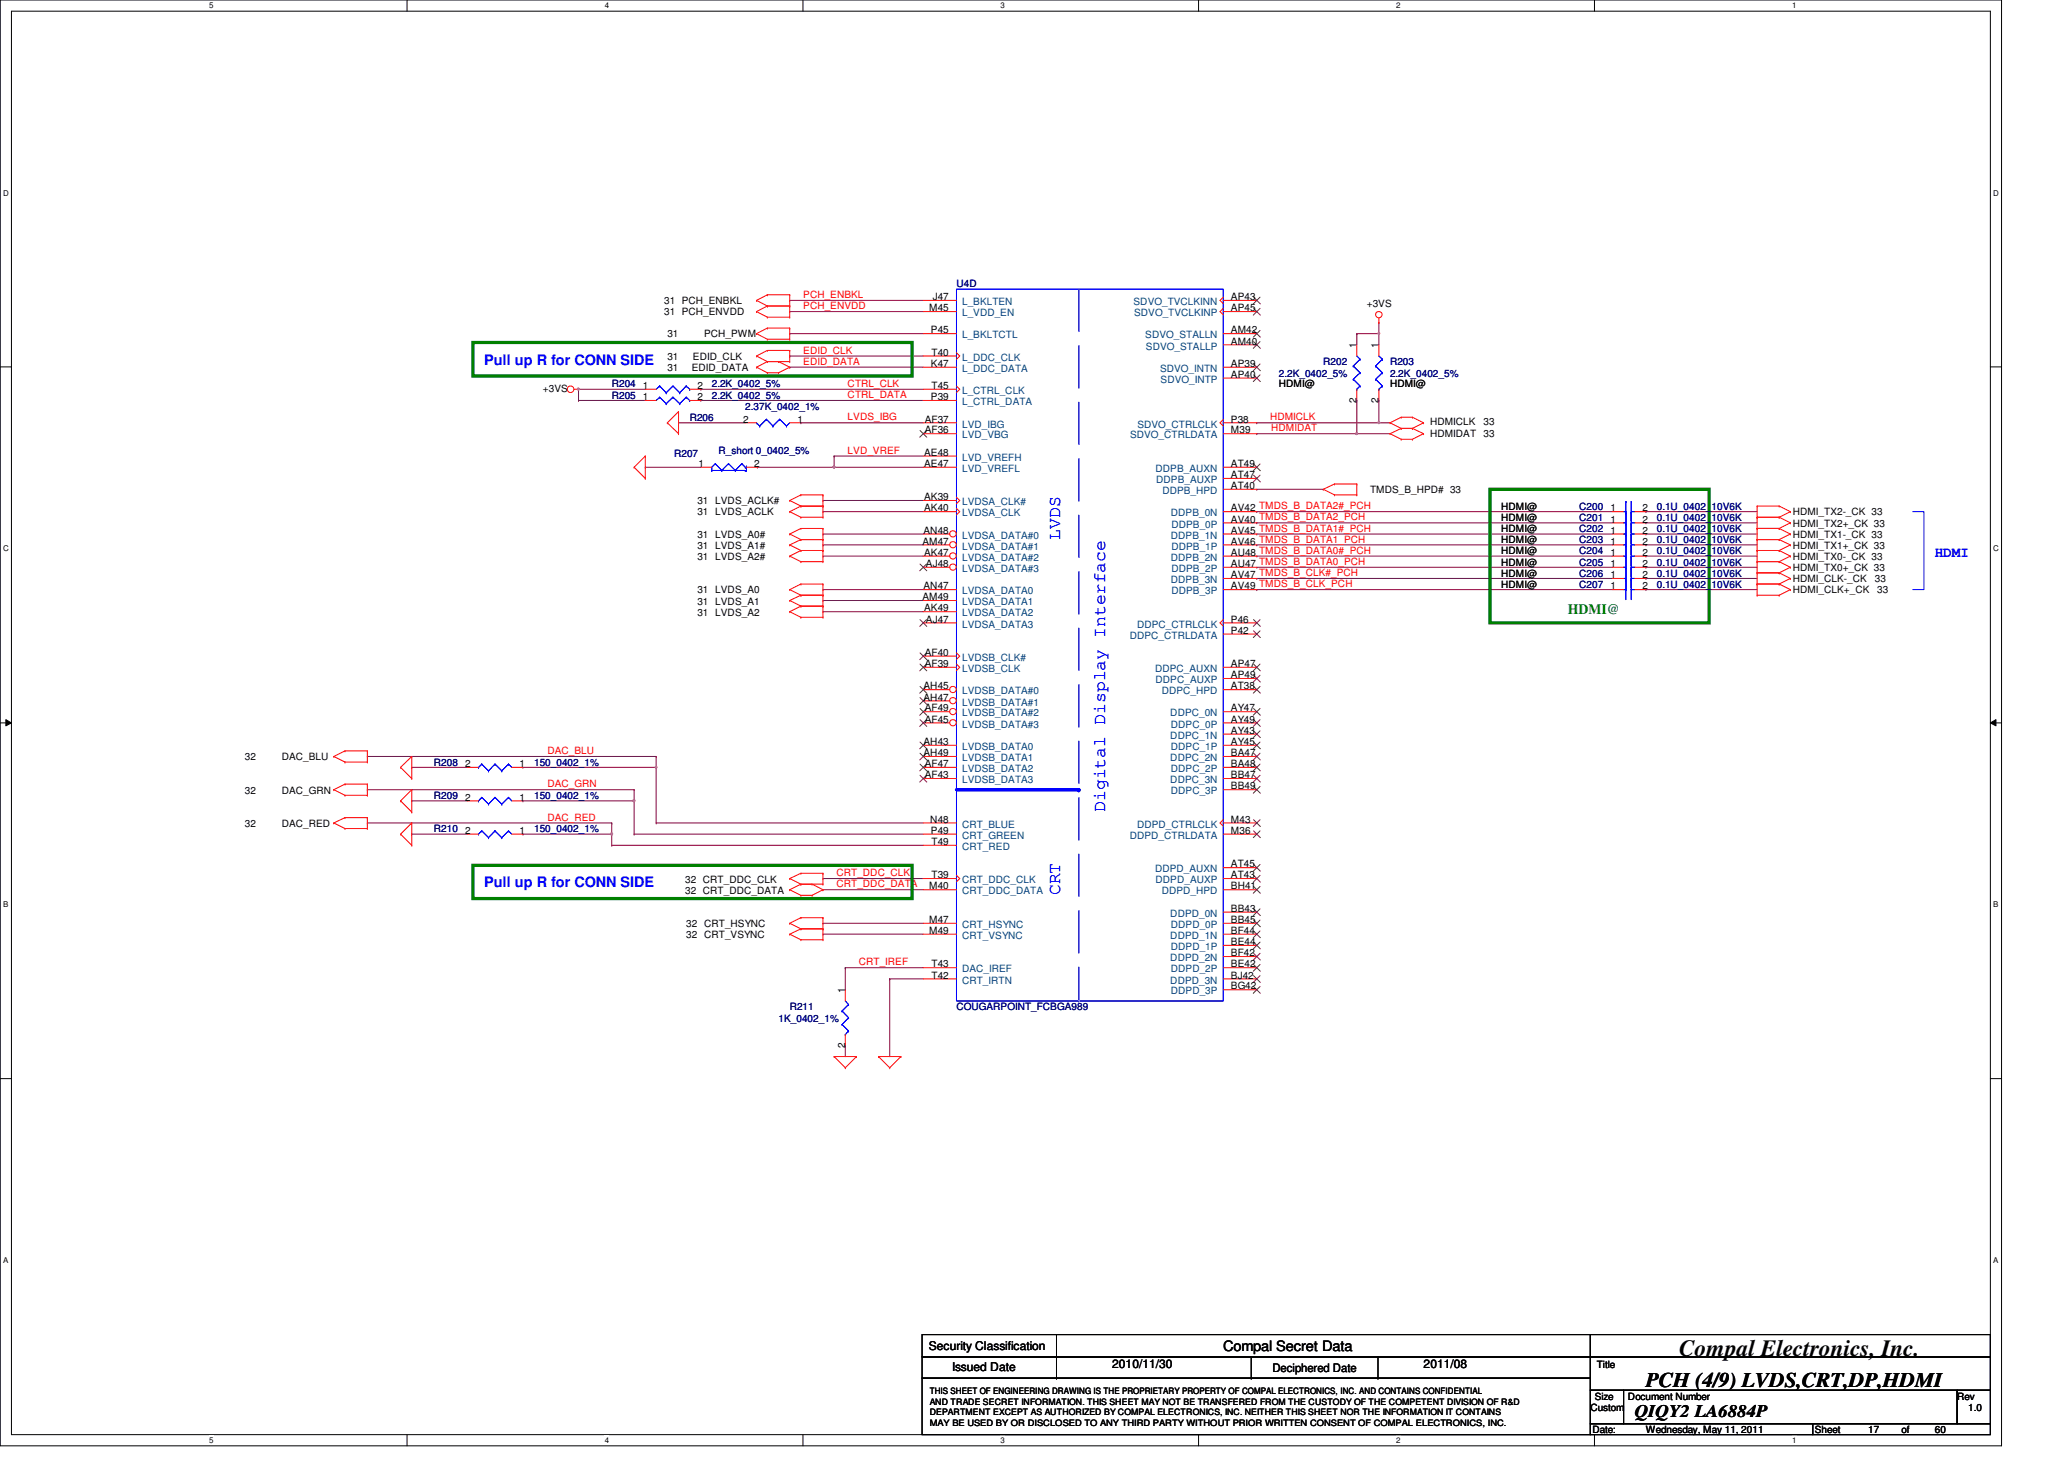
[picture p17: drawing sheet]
<svg xmlns="http://www.w3.org/2000/svg" width="297mm" height="210mm" viewBox="0 0 297 210" stroke-linecap="round" stroke-linejoin="round" font-family="sans-serif">
<defs><g id="words">
<text font-size="3.3" x="241.7" y="195.1">Compal Electronics, Inc.</text>
<text font-size="3" x="236.9" y="199.5">PCH (4/9) LVDS,CRT,DP,HDMI</text>
<g font-size="2.5" fill="#00f">
<text x="152.6" y="77.6" transform="rotate(-90 152.6 77.6)">LVDS</text>
<text x="159" y="116.8" transform="rotate(-90 159 116.8)">Digital Display Interface</text>
<text x="152.6" y="128.8" transform="rotate(-90 152.6 128.8)">CRT</text>
</g>
<text font-size="2.5" x="235.3" y="203.9">QIQY2 LA6884P</text>
<g font-size="2.1" fill="#00f">
<text x="69.7" y="52.5">Pull up R for CONN SIDE</text>
<text x="278.4" y="80.1">HDMI</text>
<text x="69.7" y="127.7">Pull up R for CONN SIDE</text>
</g>
<text font-size="2.1" fill="#008000" x="225.7" y="88.3">HDMI@</text>
<text font-size="2.1" x="176" y="194.4">Compal Secret Data</text>
<g font-size="1.7">
<text x="133.7" y="194.3">Security Classification</text>
<text x="137" y="197.3">Issued Date</text>
<text x="160" y="196.8">2010/11/30</text>
<text x="183.1" y="197.4">Deciphered Date</text>
<text x="204.9" y="196.8">2011/08</text>
</g>
<g font-size="1.4" fill="#000080">
<text x="137.7" y="41.4">U4D</text>
<text x="190.4" y="52.6">R202</text>
<text x="200" y="52.6">R203</text>
<text x="88" y="57.4">R205</text>
<text x="88" y="55.7">R204</text>
<text x="102.4" y="57.4">2.2K_0402_5%</text>
<text x="102.4" y="55.7">2.2K_0402_5%</text>
<text x="107.3" y="59">2.37K_0402_1%</text>
<text x="184" y="54.2">2.2K_0402_5%</text>
<text x="200" y="54.2">2.2K_0402_5%</text>
<text x="97" y="65.7">R207</text>
<text x="99.3" y="60.6">R206</text>
<text x="103.4" y="65.4">R_short 0_0402_5%</text>
<text x="227.3" y="73.4">C200</text>
<text x="227.3" y="76.6">C202</text>
<text x="227.3" y="75">C201</text>
<text x="238.4" y="73.4">0.1U_0402_10V6K</text>
<text x="238.4" y="76.6">0.1U_0402_10V6K</text>
<text x="238.4" y="75">0.1U_0402_10V6K</text>
<text x="227.3" y="78.2">C203</text>
<text x="227.3" y="83">C206</text>
<text x="227.3" y="81.4">C205</text>
<text x="227.3" y="79.7">C204</text>
<text x="238.4" y="78.2">0.1U_0402_10V6K</text>
<text x="238.4" y="83">0.1U_0402_10V6K</text>
<text x="238.4" y="81.4">0.1U_0402_10V6K</text>
<text x="238.4" y="79.7">0.1U_0402_10V6K</text>
<text x="227.3" y="84.6">C207</text>
<text x="238.4" y="84.6">0.1U_0402_10V6K</text>
<text x="62.4" y="110.2">R208</text>
<text x="76.9" y="110.2">150_0402_1%</text>
<text x="62.4" y="119.8">R210</text>
<text x="62.4" y="115">R209</text>
<text x="76.9" y="119.8">150_0402_1%</text>
<text x="76.9" y="115">150_0402_1%</text>
<text x="112" y="147">1K_0402_1%</text>
<text x="113.7" y="145.4">R211</text>
<text x="137.7" y="145.4">COUGARPOINT_FCBGA989</text>
</g>
<g font-size="1.4">
<text x="95.6" y="43.8">31 PCH_ENBKL</text>
<text x="95.6" y="45.4">31 PCH_ENVDD</text>
<text x="133.7" y="44.8">M45</text>
<text x="134" y="48">P45</text>
<text x="134.2" y="43.2">J47</text>
<text x="177.1" y="44.8">AP45</text>
<text x="177.1" y="43.2">AP43</text>
<text x="177.1" y="48">AM42</text>
<text x="196.7" y="44.2">+3VS</text>
<text x="96" y="53.4">31</text>
<text x="96" y="51.8">31</text>
<text x="96" y="48.6">31</text>
<text x="99.6" y="53.4">EDID_DATA</text>
<text x="99.7" y="51.8">EDID_CLK</text>
<text x="101.3" y="48.6">PCH_PWM</text>
<text x="134" y="52.8">K47</text>
<text x="134.1" y="51.2">T40</text>
<text x="177.1" y="49.6">AM40</text>
<text x="177.1" y="52.8">AP39</text>
<text x="195.2" y="50.1" transform="rotate(-90 195.2 50.1)">1</text>
<text x="198.4" y="50.1" transform="rotate(-90 198.4 50.1)">1</text>
<text x="78.1" y="56.4">+3VS</text>
<text x="92.5" y="57.6">1</text>
<text x="92.5" y="56">1</text>
<text x="100.4" y="57.6">2</text>
<text x="100.4" y="56">2</text>
<text x="134" y="57.6">P39</text>
<text x="134.1" y="56">T45</text>
<text x="177.1" y="54.4">AP40</text>
<text x="184" y="55.7">HDMI@</text>
<text x="195.2" y="57.9" transform="rotate(-90 195.2 57.9)">2</text>
<text x="198.4" y="57.9" transform="rotate(-90 198.4 57.9)">2</text>
<text x="200" y="55.7">HDMI@</text>
<text x="107" y="60.8">2</text>
<text x="114.8" y="60.8">1</text>
<text x="133" y="65.6">AE48</text>
<text x="133.1" y="60.8">AF37</text>
<text x="133.1" y="62.4">AF36</text>
<text x="177.1" y="60.8">P38</text>
<text x="177.1" y="62.4">M39</text>
<text x="205.8" y="62.8">HDMIDAT</text>
<text x="205.8" y="61.2">HDMICLK</text>
<text x="213.5" y="62.8">33</text>
<text x="213.5" y="61.2">33</text>
<text x="100.5" y="67.2">1</text>
<text x="108.5" y="67.2">2</text>
<text x="133" y="72">AK39</text>
<text x="133" y="67.2">AE47</text>
<text x="177.1" y="67.2">AT49</text>
<text x="177.1" y="68.8">AT47</text>
<text x="177.1" y="70.4">AT40</text>
<text x="197.2" y="71">TMDS_B_HPD# 33</text>
<text x="100.4" y="72.6">31 LVDS_ACLK#</text>
<text x="100.4" y="74.2">31 LVDS_ACLK</text>
<text x="100.4" y="77.4">31 LVDS_A0#</text>
<text x="132.9" y="76.8">AN48</text>
<text x="133" y="73.6">AK40</text>
<text x="177.1" y="73.6">AV42 TMDS_B_DATA2#_PCH</text>
<text x="177.1" y="76.8">AV45 TMDS_B_DATA1#_PCH</text>
<text x="177.1" y="75.2">AV40 TMDS_B_DATA2_PCH</text>
<text x="216" y="73.4">HDMI@</text>
<text x="216" y="76.6">HDMI@</text>
<text x="216" y="75">HDMI@</text>
<text x="231.8" y="73.6">1</text>
<text x="231.8" y="76.8">1</text>
<text x="231.8" y="75.2">1</text>
<text x="236.4" y="73.6">2</text>
<text x="236.4" y="76.8">2</text>
<text x="236.4" y="75.2">2</text>
<text x="258" y="74.2">HDMI_TX2-_CK 33</text>
<text x="258" y="75.8">HDMI_TX2+_CK 33</text>
<text x="258" y="77.4">HDMI_TX1-_CK 33</text>
<text x="100.4" y="79">31 LVDS_A1#</text>
<text x="100.4" y="80.6">31 LVDS_A2#</text>
<text x="132.7" y="78.4">AM47</text>
<text x="133" y="80">AK47</text>
<text x="133.3" y="81.6">AJ48</text>
<text x="177.1" y="80">AU48 TMDS_B_DATA0#_PCH</text>
<text x="177.1" y="83.2">AV47 TMDS_B_CLK#_PCH</text>
<text x="177.1" y="78.4">AV46 TMDS_B_DATA1_PCH</text>
<text x="177.1" y="81.6">AU47 TMDS_B_DATA0_PCH</text>
<text x="216" y="78.2">HDMI@</text>
<text x="216" y="83">HDMI@</text>
<text x="216" y="81.4">HDMI@</text>
<text x="216" y="79.7">HDMI@</text>
<text x="231.8" y="78.4">1</text>
<text x="231.8" y="83.2">1</text>
<text x="231.8" y="81.6">1</text>
<text x="231.8" y="80">1</text>
<text x="236.4" y="78.4">2</text>
<text x="236.4" y="83.2">2</text>
<text x="236.4" y="81.6">2</text>
<text x="236.4" y="80">2</text>
<text x="258" y="79">HDMI_TX1+_CK 33</text>
<text x="258" y="80.6">HDMI_TX0-_CK 33</text>
<text x="258" y="82.2">HDMI_TX0+_CK 33</text>
<text x="258" y="83.8">HDMI_CLK-_CK</text>
<text x="269.8" y="83.8">33</text>
<text x="100.4" y="85.4">31 LVDS_A0</text>
<text x="100.4" y="87">31 LVDS_A1</text>
<text x="100.4" y="88.6">31 LVDS_A2</text>
<text x="132.7" y="86.4">AM49</text>
<text x="132.9" y="84.8">AN47</text>
<text x="133" y="88">AK49</text>
<text x="133.3" y="89.6">AJ47</text>
<text x="177.1" y="84.8">AV49 TMDS_B_CLK_PCH</text>
<text x="177.1" y="89.6">P46</text>
<text x="216" y="84.6">HDMI@</text>
<text x="231.8" y="84.8">1</text>
<text x="236.4" y="84.8">2</text>
<text x="258" y="85.4">HDMI_CLK+_CK</text>
<text x="270.1" y="85.4">33</text>
<text x="133.1" y="94.4">AF40</text>
<text x="133.1" y="96">AF39</text>
<text x="177.1" y="91.2">P42</text>
<text x="177.1" y="96">AP47</text>
<text x="132.9" y="99.2">AH45</text>
<text x="132.9" y="100.8">AH47</text>
<text x="177.1" y="97.6">AP49</text>
<text x="177.1" y="99.2">AT38</text>
<text x="132.9" y="107.2">AH43</text>
<text x="133.1" y="102.4">AF49</text>
<text x="133.1" y="104">AF45</text>
<text x="177.1" y="102.4">AY47</text>
<text x="177.1" y="105.6">AY43</text>
<text x="177.1" y="107.2">AY45</text>
<text x="177.1" y="104">AY49</text>
<text x="35.3" y="109.4">32</text>
<text x="40.5" y="109.4">DAC_BLU</text>
<text x="67" y="110.4">2</text>
<text x="74.8" y="110.4">1</text>
<text x="132.9" y="108.8">AH49</text>
<text x="133.1" y="110.4">AF47</text>
<text x="133.1" y="112">AF43</text>
<text x="177.1" y="108.8">BA47</text>
<text x="177.1" y="112">BB47</text>
<text x="177.1" y="110.4">BA48</text>
<text x="177.1" y="113.6">BB49</text>
<text x="35.3" y="114.2">32</text>
<text x="35.3" y="119">32</text>
<text x="40.5" y="114.2">DAC_GRN</text>
<text x="40.5" y="119">DAC_RED</text>
<text x="67" y="120">2</text>
<text x="67" y="115.2">2</text>
<text x="74.8" y="120">1</text>
<text x="74.8" y="115.2">1</text>
<text x="133.9" y="118.4">N48</text>
<text x="134" y="120">P49</text>
<text x="177.1" y="118.4">M43</text>
<text x="177.1" y="120">M36</text>
<text x="134.1" y="121.6">T49</text>
<text x="177.1" y="124.8">AT45</text>
<text x="98.6" y="127">32 CRT_DDC_CLK</text>
<text x="98.6" y="128.6">32 CRT_DDC_DATA</text>
<text x="133.7" y="128">M40</text>
<text x="134.1" y="126.4">T39</text>
<text x="177.1" y="131.2">BB43</text>
<text x="177.1" y="126.4">AT43</text>
<text x="177.1" y="128">BH41</text>
<text x="98.8" y="133.4">32 CRT_HSYNC</text>
<text x="98.8" y="135">32 CRT_VSYNC</text>
<text x="133.7" y="132.8">M47</text>
<text x="133.7" y="134.4">M49</text>
<text x="177.1" y="137.6">BF42</text>
<text x="177.1" y="134.4">BF44</text>
<text x="177.1" y="132.8">BB45</text>
<text x="177.1" y="136">BE44</text>
<text x="121.6" y="142.9" transform="rotate(-90 121.6 142.9)">1</text>
<text x="134.1" y="140.8">T42</text>
<text x="134.1" y="139.2">T43</text>
<text x="177.1" y="140.8">BJ42</text>
<text x="177.1" y="139.2">BE42</text>
<text x="177.1" y="142.4">BG42</text>
<text x="121.6" y="150.7" transform="rotate(-90 121.6 150.7)">2</text>
<text x="229.8" y="196.7">Title</text>
<text x="228.9" y="203">Custom</text>
<text x="229.5" y="201.4">Size</text>
<text x="234.3" y="201.4">Document Number</text>
<text x="281.7" y="201.4">Rev</text>
<text x="283.3" y="203">1.0</text>
<text x="229.2" y="206.2">Date:</text>
<text x="236.9" y="206.2">Wednesday, May 11, 2011</text>
<text x="261.2" y="206.2">Sheet</text>
<text x="268.9" y="206.2">17</text>
<text x="273.7" y="206.2">of</text>
<text x="278.4" y="206.2">60</text>
</g>
<g font-size="1.4" fill="#f00">
<text x="115.6" y="42.9">PCH_ENBKL</text>
<text x="115.6" y="44.5">PCH_ENVDD</text>
<text x="115.6" y="52.5">EDID_DATA</text>
<text x="115.6" y="50.9">EDID_CLK</text>
<text x="122" y="55.7">CTRL_CLK</text>
<text x="122" y="57.3">CTRL_DATA</text>
<text x="122" y="60.5">LVDS_IBG</text>
<text x="122" y="65.3">LVD_VREF</text>
<text x="182.8" y="60.5">HDMICLK</text>
<text x="182.9" y="62.1">HDMIDAT</text>
<text x="78.8" y="108.5">DAC_BLU</text>
<text x="78.8" y="113.3">DAC_GRN</text>
<text x="78.8" y="118.1">DAC_RED</text>
<text x="120.4" y="127.7">CRT_DDC_DATA</text>
<text x="120.4" y="126.1">CRT_DDC_CLK</text>
<text x="123.6" y="138.9">CRT_IREF</text>
</g>
<g font-size="1.4" fill="#004080">
<text x="138.5" y="43.9">L_BKLTEN</text>
<text x="138.5" y="45.5">L_VDD_EN</text>
<text x="163.1" y="43.9">SDVO_TVCLKINN</text>
<text x="163.2" y="45.5">SDVO_TVCLKINP</text>
<text x="138.5" y="48.7">L_BKLTCTL</text>
<text x="138.5" y="51.9">L_DDC_CLK</text>
<text x="138.5" y="53.5">L_DDC_DATA</text>
<text x="164.8" y="48.7">SDVO_STALLN</text>
<text x="164.9" y="50.3">SDVO_STALLP</text>
<text x="166.9" y="53.5">SDVO_INTN</text>
<text x="138.5" y="56.7">L_CTRL_CLK</text>
<text x="138.5" y="58.3">L_CTRL_DATA</text>
<text x="167" y="55.1">SDVO_INTP</text>
<text x="138.5" y="61.5">LVD_IBG</text>
<text x="138.5" y="63.1">LVD_VBG</text>
<text x="162.6" y="63.1">SDVO_CTRLDATA</text>
<text x="163.7" y="61.5">SDVO_CTRLCLK</text>
<text x="138.5" y="66.3">LVD_VREFH</text>
<text x="138.5" y="67.9">LVD_VREFL</text>
<text x="166.3" y="67.9">DDPB_AUXN</text>
<text x="166.4" y="69.5">DDPB_AUXP</text>
<text x="167.3" y="71.1">DDPB_HPD</text>
<text x="138.5" y="72.7">LVDSA_CLK#</text>
<text x="138.5" y="74.3">LVDSA_CLK</text>
<text x="138.5" y="77.5">LVDSA_DATA#0</text>
<text x="168.5" y="74.3">DDPB_0N</text>
<text x="168.5" y="77.5">DDPB_1N</text>
<text x="168.6" y="75.9">DDPB_0P</text>
<text x="138.5" y="79.1">LVDSA_DATA#1</text>
<text x="138.5" y="80.7">LVDSA_DATA#2</text>
<text x="138.5" y="82.3">LVDSA_DATA#3</text>
<text x="168.5" y="80.7">DDPB_2N</text>
<text x="168.5" y="83.9">DDPB_3N</text>
<text x="168.6" y="79.1">DDPB_1P</text>
<text x="168.6" y="82.3">DDPB_2P</text>
<text x="138.5" y="85.5">LVDSA_DATA0</text>
<text x="138.5" y="87.1">LVDSA_DATA1</text>
<text x="138.5" y="88.7">LVDSA_DATA2</text>
<text x="168.6" y="85.5">DDPB_3P</text>
<text x="138.5" y="90.3">LVDSA_DATA3</text>
<text x="138.5" y="95.1">LVDSB_CLK#</text>
<text x="162.6" y="91.9">DDPC_CTRLDATA</text>
<text x="163.6" y="90.3">DDPC_CTRLCLK</text>
<text x="138.5" y="96.7">LVDSB_CLK</text>
<text x="138.5" y="99.9">LVDSB_DATA#0</text>
<text x="138.5" y="101.5">LVDSB_DATA#1</text>
<text x="166.2" y="96.7">DDPC_AUXN</text>
<text x="166.3" y="98.3">DDPC_AUXP</text>
<text x="167.2" y="99.9">DDPC_HPD</text>
<text x="138.5" y="103.1">LVDSB_DATA#2</text>
<text x="138.5" y="104.7">LVDSB_DATA#3</text>
<text x="138.5" y="107.9">LVDSB_DATA0</text>
<text x="168.4" y="103.1">DDPC_0N</text>
<text x="168.4" y="106.3">DDPC_1N</text>
<text x="168.5" y="107.9">DDPC_1P</text>
<text x="168.5" y="104.7">DDPC_0P</text>
<text x="138.5" y="109.5">LVDSB_DATA1</text>
<text x="138.5" y="111.1">LVDSB_DATA2</text>
<text x="138.5" y="112.7">LVDSB_DATA3</text>
<text x="168.4" y="109.5">DDPC_2N</text>
<text x="168.4" y="112.7">DDPC_3N</text>
<text x="168.5" y="111.1">DDPC_2P</text>
<text x="138.5" y="119.1">CRT_BLUE</text>
<text x="163.6" y="119.1">DDPD_CTRLCLK</text>
<text x="168.5" y="114.3">DDPC_3P</text>
<text x="138.5" y="120.7">CRT_GREEN</text>
<text x="138.5" y="122.3">CRT_RED</text>
<text x="162.6" y="120.7">DDPD_CTRLDATA</text>
<text x="166.2" y="125.5">DDPD_AUXN</text>
<text x="138.5" y="127.1">CRT_DDC_CLK</text>
<text x="138.5" y="128.7">CRT_DDC_DATA</text>
<text x="166.3" y="127.1">DDPD_AUXP</text>
<text x="167.2" y="128.7">DDPD_HPD</text>
<text x="168.4" y="131.9">DDPD_0N</text>
<text x="138.5" y="133.5">CRT_HSYNC</text>
<text x="138.5" y="135.1">CRT_VSYNC</text>
<text x="168.4" y="135.1">DDPD_1N</text>
<text x="168.5" y="133.5">DDPD_0P</text>
<text x="168.5" y="136.7">DDPD_1P</text>
<text x="138.5" y="141.5">CRT_IRTN</text>
<text x="138.5" y="139.9">DAC_IREF</text>
<text x="168.4" y="138.3">DDPD_2N</text>
<text x="168.4" y="141.5">DDPD_3N</text>
<text x="168.5" y="139.9">DDPD_2P</text>
<text x="168.5" y="143.1">DDPD_3P</text>
</g>
<g font-size="1.3">
<text x="133.8" y="200.6">THIS SHEET OF ENGINEERING DRAWING IS THE PROPRIETARY PROPERTY OF COMPAL ELECTRONICS, INC. AND CONTAINS CONFIDENTIAL</text>
<text x="133.8" y="202.1">AND TRADE SECRET INFORMATION. THIS SHEET MAY NOT BE TRANSFERED FROM THE CUSTODY OF THE COMPETENT DIVISION OF R&amp;D</text>
<text x="133.8" y="203.6">DEPARTMENT EXCEPT AS AUTHORIZED BY COMPAL ELECTRONICS, INC. NEITHER THIS SHEET NOR THE INFORMATION IT CONTAINS</text>
<text x="133.8" y="205.1">MAY BE USED BY OR DISCLOSED TO ANY THIRD PARTY WITHOUT PRIOR WRITTEN CONSENT OF COMPAL ELECTRONICS, INC.</text>
</g>
<g font-size="1.1">
<text x="30.1" y="1.1">5</text>
<text x="87" y="1.1">4</text>
<text x="144" y="1.1">3</text>
<text x="200.9" y="1.1">2</text>
<text x="257.9" y="1.1">1</text>
<text x=".5" y="28.1">D</text>
<text x="286.9" y="28.1">D</text>
<text x=".5" y="79.3">C</text>
<text x="286.9" y="79.3">C</text>
<text x=".5" y="130.5">B</text>
<text x="286.9" y="130.5">B</text>
<text x=".5" y="181.7">A</text>
<text x="286.9" y="181.7">A</text>
<text x="30.1" y="207.5">5</text>
<text x="87" y="207.5">4</text>
<text x="144" y="207.5">3</text>
<text x="200.9" y="207.5">2</text>
<text x="257.9" y="207.5">1</text>
</g>
</g></defs>
<path d="M0 0h288.1v208h-288.1zM1.6 1.6h284.8v204.8h-284.8z" fill="none" stroke="#000" stroke-width=".14"/>
<g fill="#fff">
<path d="M30.1 .2h.6v1.2h-.6z"/>
<path d="M30.1 206.6h.6v1.2h-.6z"/>
</g>
<path d="M58.6 0v1.6M58.6 206.4v1.6" fill="none" stroke="#000" stroke-width=".14"/>
<g fill="#fff">
<path d="M87 .2h.6v1.2h-.6z"/>
<path d="M87 206.6h.6v1.2h-.6z"/>
</g>
<path d="M115.6 0v1.6M115.6 206.4v1.6" fill="none" stroke="#000" stroke-width=".14"/>
<g fill="#fff">
<path d="M144 .2h.6v1.2h-.6z"/>
<path d="M144 206.6h.6v1.2h-.6z"/>
</g>
<path d="M172.5 0v1.6M172.5 206.4v1.6" fill="none" stroke="#000" stroke-width=".14"/>
<g fill="#fff">
<path d="M200.9 .2h.6v1.2h-.6z"/>
<path d="M200.9 206.6h.6v1.2h-.6z"/>
</g>
<path d="M229.5 0v1.6M229.5 206.4v1.6" fill="none" stroke="#000" stroke-width=".14"/>
<g fill="#fff">
<path d="M257.9 .2h.6v1.2h-.6z"/>
<path d="M257.9 206.6h.6v1.2h-.6z"/>
<path d="M.5 27.2h.7v1.2h-.7z"/>
<path d="M286.9 27.2h.7v1.2h-.7z"/>
<path d="M.5 78.4h.7v1.1h-.7z"/>
<path d="M286.9 78.4h.7v1.1h-.7z"/>
</g>
<path d="M0 52.8h1.6M286.4 52.8h1.7" fill="none" stroke="#000" stroke-width=".14"/>
<g fill="#fff">
<path d="M.5 129.6h.7v1.2h-.7z"/>
<path d="M286.9 129.6h.7v1.2h-.7z"/>
</g>
<path d="M0 104h1.6M.8 103.5l.8 .5-.8 .4zM286.4 104l.8-.5v.9zM286.4 104h1.7" fill="none" stroke="#000" stroke-width=".14"/>
<path d="M.8 103.5l.8 .5-.8 .4zM286.4 104l.8-.5v.9z" fill="#000"/>
<g fill="#fff">
<path d="M.5 180.7h.7v1.2h-.7z"/>
<path d="M286.9 180.7h.7v1.2h-.7z"/>
</g>
<path d="M0 155.2h1.6M286.4 155.2h1.7" fill="none" stroke="#000" stroke-width=".14"/>
<g fill="none" stroke="#800040" stroke-width=".14">
<path d="M100.9 56h.1M100.9 57.6h.1M100.9 56h32M100.9 57.6h32M115.3 60.8h.1M115.3 60.8h17.6M120 67.2h.1M120 67.2h12.9M121.7 139.2h.1M121.7 139.2v3.2M121.7 139.2h11.2M121.7 150.4h.1"/>
<path d="M121.7 150.4v1.6M128 140.8h.1M128 140.8h4.9M128 140.8v11.2"/>
</g>
<path d="M119.9 67.1h.2v.2h-.2z" fill-rule="evenodd" fill="#f0f"/>
<path d="M119.9 67.1h.2v.2h-.2z" fill="none" stroke="#f0f" stroke-width=".14"/>
<g fill="none" stroke="#800040" stroke-width=".14">
<path d="M83.3 56h.1M83.3 56v1.6M83.3 56h9.6M113.7 43.2h.1M113.7 44.8h.1M113.7 48h.1M113.7 52.8h.1M113.7 51.2h.1M113.7 43.2h19.2M113.7 44.8h19.2M113.7 48h19.2M113.7 52.8h19.2"/>
<path d="M113.7 51.2h19.2M92.9 67.2h.1M92.9 67.2h8M97.7 60.8h.1M97.7 60.8h9.6M109 67.2h.1M118.4 73.6h.1M118.4 72h.1M118.4 76.8h.1M118.4 78.4h.1M118.4 73.6h14.5M118.4 72h14.5"/>
<path d="M118.4 76.8h14.5M118.4 78.4h14.5M120 65.6h.1M120 65.6h12.9M120 65.6v1.6h-11M118.4 84.8h.1M118.4 80h.1M118.4 88h.1M118.4 86.4h.1M118.4 84.8h14.5M118.4 80h14.5M118.4 88h14.5"/>
<path d="M118.4 86.4h14.5M118.4 132.8h.1M118.4 134.4h.1M118.4 132.8h14.5M118.4 134.4h14.5"/>
</g>
<path d="M83.1 55.9h.2v.2h-.2z" fill-rule="evenodd" fill="#f0f"/>
<path d="M83.1 55.9h.2v.2h-.2z" fill="none" stroke="#f0f" stroke-width=".14"/>
<path d="M83.3 57.6h.1M83.3 57.6h9.6M91.3 115.2h.1M91.3 115.2v4.8M94.4 110.4h.1M94.4 118.4h.1M94.4 110.4v8M94.4 118.4h38.5" fill="none" stroke="#800040" stroke-width=".14"/>
<path d="M91.1 115.1h.2v.2h-.2z" fill-rule="evenodd" fill="#f0f"/>
<path d="M91.1 115.1h.2v.2h-.2z" fill="none" stroke="#f0f" stroke-width=".14"/>
<path d="M88 121.6h.1M88 120h.1M88 121.6h44.9M88 120v1.6M91.3 120h.1M91.3 120h41.6" fill="none" stroke="#800040" stroke-width=".14"/>
<path d="M87.9 119.9h.2v.2h-.2z" fill-rule="evenodd" fill="#f0f"/>
<path d="M87.9 119.9h.2v.2h-.2z" fill="none" stroke="#f0f" stroke-width=".14"/>
<g fill="none" stroke="#800040" stroke-width=".14">
<path d="M52.9 108.8h.1M52.9 113.6h.1M52.9 118.4h.1M52.9 108.8h41.5M52.9 113.6h38.4M52.9 118.4h35.1M59.3 110.4h.1M59.3 115.2h.1M59.3 110.4h8M59.3 115.2h8M75.3 115.2h.1M75.3 110.4h.1"/>
<path d="M75.3 110.4h19.1M88 118.4h.1M88 118.4v1.6h-12.7M91.3 113.6h.1M91.3 113.6v1.6h-16M59.3 120h.1M59.3 120h8M75.3 120h.1"/>
</g>
<path d="M94.3 110.3h.2v.2h-.2z" fill-rule="evenodd" fill="#f0f"/>
<path d="M94.3 110.3h.2v.2h-.2z" fill="none" stroke="#f0f" stroke-width=".14"/>
<path d="M195.3 62.4h.1M195.3 62.4h4.7M94.4 108.8h.1M94.4 108.8v1.6M118.4 128h.1M118.4 126.4h.1M118.4 128h14.5M118.4 126.4h14.5" fill="none" stroke="#800040" stroke-width=".14"/>
<path d="M195.1 62.3l.3 .1-.2 .1z" fill-rule="evenodd" fill="#f0f"/>
<path d="M195.1 62.3l.3 .1-.2 .1z" fill="none" stroke="#f0f" stroke-width=".14"/>
<path d="M195.3 57.6h.1M195.3 48h.1M195.3 48v1.6M195.3 57.6v4.8h-14.4M198.4 57.6h.1M198.4 57.6v3.2M180.9 62.4h.1M198.4 60.8h.1M198.4 60.8h1.6" fill="none" stroke="#800040" stroke-width=".14"/>
<path d="M198.3 60.7h.2v.2h-.2z" fill-rule="evenodd" fill="#f0f"/>
<path d="M198.3 60.7h.2v.2h-.2z" fill="none" stroke="#f0f" stroke-width=".14"/>
<path d="M195.3 48h.1M195.3 48h3.1M198.4 48h.1M198.4 48v1.6" fill="none" stroke="#800040" stroke-width=".14"/>
<path d="M198.3 47.9l.3 .1-.2 .1z" fill-rule="evenodd" fill="#f0f"/>
<path d="M198.3 47.9l.3 .1-.2 .1z" fill="none" stroke="#f0f" stroke-width=".14"/>
<g fill="none" stroke="#800040" stroke-width=".14">
<path d="M198.4 46.4h.1M198.4 46.4v1.6M180.9 60.8h.1M180.9 75.2h.1M180.9 76.8h.1M180.9 73.6h.1M180.9 78.4h.1M180.9 70.4h.1M180.9 60.8h17.5M180.9 75.2h51.1M180.9 76.8h51.1M180.9 73.6h51.1"/>
<path d="M180.9 78.4h51.1M180.9 70.4h9.5M236.9 73.6h.1M236.9 75.2h.1M236.9 76.8h.1M236.9 78.4h.1M236.9 75.2h16M236.9 76.8h16M236.9 73.6h16M236.9 78.4h16M180.9 83.2h.1M180.9 80h.1"/>
<path d="M180.9 81.6h.1M180.9 84.8h.1M180.9 83.2h51.1M180.9 80h51.1M180.9 81.6h51.1M180.9 84.8h51.1M236.9 80h.1M236.9 81.6h.1M236.9 83.2h.1M236.9 84.8h.1M236.9 83.2h16M236.9 80h16"/>
<path d="M236.9 81.6h16M236.9 84.8h16"/>
</g>
<g fill="none" stroke="#f00" stroke-width=".14">
<path d="M82.6 56h.7M83.3 56h.1M97.7 59.2h.1M97.7 59.2v3.2M97.7 59.2l-1.7 1.6M108.9 43.2h.1M108.9 44.8h.1M108.9 48h.1M108.9 52.8h.1M108.9 51.2h.1M108.9 43.2l1.5 .8M108.9 44.8l1.5 .8"/>
<path d="M108.9 48l1.5 .8M108.9 52.8l1.5 .8M108.9 51.2l1.5 .8M110.4 42.4h.1M110.4 44h.1M110.4 45.6h.1M110.4 47.2h.1M110.4 48.8h.1M110.4 52h.1M110.4 53.6h.1M110.4 50.4h.1M110.4 42.4l-1.5 .8"/>
<path d="M110.4 42.4h3.3M110.4 44h3.3M110.4 44l-1.5 .8M110.4 45.6h3.3M110.4 47.2l-1.5 .8M110.4 47.2h3.3M110.4 48.8h3.3M110.4 52l-1.5 .8M110.4 52h3.3M110.4 53.6h1.6M110.4 50.4l-1.5 .8M110.4 50.4h3.3"/>
<path d="M112 52h.1M112 53.6h.1M112 52l1.7 .8M113.7 42.4h.1M113.7 44h.1M113.7 45.6h.1M113.7 47.2h.1M113.7 48.8h.1M113.7 52.8h.1M113.7 50.4h.1M113.7 52h.1M113.7 42.4v3.2"/>
<path d="M113.7 47.2v1.6M113.7 50.4v1.6M113.7 52.8l-1.7 .8M195.3 49.6v1.6M195.3 56v1.6M198.4 46.4h.1M198.4 45.8v.6M198.4 49.6v1.6M198.4 56v1.6M91.3 67.2h.1M91.3 67.2l1.6 1.6M92.9 68.8h.1"/>
<path d="M92.9 65.6h.1M92.9 65.6v3.2M92.9 65.6l-1.6 1.6M96 60.8h.1M96 60.8l1.7 1.6M97.7 62.4h.1M107.3 60.8h1.6M113.7 72h.1M113.7 73.6h.1M113.7 76.8h.1M113.7 78.4h.1M113.7 72l1.6 .8"/>
<path d="M113.7 73.6l1.6 .8M113.7 76.8l1.6 .8M113.7 78.4l1.6 .8M113.7 60.8h1.6M115.3 71.2h.1M115.3 72.8h.1M115.3 74.4h.1M115.3 76h.1M115.3 77.6h.1M115.3 79.2h.1M115.3 71.2l-1.6 .8M115.3 71.2h3.1"/>
<path d="M115.3 72.8h3.1M115.3 72.8l-1.6 .8M115.3 74.4h3.1M115.3 76l-1.6 .8M115.3 76h3.1M115.3 77.6h3.1M115.3 77.6l-1.6 .8M115.3 79.2h3.1M115.3 79.2l-1.6 .8M118.4 71.2h.1M118.4 72.8h.1M118.4 74.4h.1"/>
<path d="M118.4 76h.1M118.4 77.6h.1M118.4 79.2h.1M118.4 71.2v3.2M118.4 76v4.8M190.4 70.4h.1M190.4 70.4l1.6 .8M192 69.6h.1M192 71.2h.1M192 71.2h3.3M192 69.6l-1.6 .8M192 69.6h3.3"/>
<path d="M195.3 69.6h.1M195.3 71.2h.1M195.3 69.6v1.6M200 62.4h.1M200 60.8h.1M200 62.4l1.7 .8M200 60.8l1.7 .8M201.7 63.2h.1M201.7 61.6h.1M201.7 60h.1M201.7 63.2h1.6M201.7 61.6l-1.7 .8"/>
<path d="M201.7 61.6h1.6M201.7 60l-1.7 .8M201.7 60h1.6M203.3 63.2h.1M203.3 61.6h.1M203.3 60h.1M203.3 61.6l1.6 .8M203.3 60l1.6 .8M204.9 62.4h.1M204.9 60.8h.1M204.9 62.4l-1.6 .8M204.9 60.8l-1.6 .8"/>
<path d="M232 78.4h1.7M232 73.6h1.7M232 76.8h1.7M235.3 78.4h1.6M235.3 73.6h1.6M235.3 76.8h1.6M252.9 74.4h.1M252.9 72.8h.1M252.9 76h.1M252.9 77.6h.1M252.9 79.2h.1M252.9 72.8h3.1"/>
<path d="M252.9 74.4h3.1M252.9 76h3.1M252.9 77.6h3.1M252.9 79.2h3.1M252.9 72.8v12.8M256 72.8h.1M256 74.4h.1M256 76h.1M256 77.6h.1M256 79.2h.1M256 72.8l1.7 .8M256 74.4l1.7 .8"/>
<path d="M256 76l1.7 .8M256 77.6l1.7 .8M256 79.2l1.7 .8M257.7 73.6h.1M257.7 75.2h.1M257.7 76.8h.1M257.7 78.4h.1M257.7 73.6l-1.7 .8M257.7 75.2l-1.7 .8M257.7 76.8l-1.7 .8M257.7 78.4l-1.7 .8M113.7 80h.1"/>
<path d="M113.7 84.8h.1M113.7 86.4h.1M113.7 88h.1M113.7 80l1.6 .8M113.7 84.8l1.6 .8M113.7 86.4l1.6 .8M113.7 88l1.6 .8M115.3 80.8h.1M115.3 84h.1M115.3 85.6h.1M115.3 87.2h.1M115.3 88.8h.1"/>
<path d="M115.3 80.8h3.1M115.3 84l-1.6 .8M115.3 84h3.1M115.3 85.6h3.1M115.3 85.6l-1.6 .8M115.3 87.2h3.1M115.3 87.2l-1.6 .8M115.3 88.8h3.1M118.4 80.8h.1M118.4 84h.1M118.4 85.6h.1M118.4 87.2h.1"/>
<path d="M118.4 88.8h.1M118.4 84v4.8M232 83.2h1.7M235.3 83.2h1.6M252.9 80.8h.1M252.9 82.4h.1M252.9 84h.1M252.9 85.6h.1M252.9 80.8h3.1M252.9 84h3.1M252.9 85.6h3.1M252.9 82.4h3.1"/>
<path d="M256 80.8h.1M256 82.4h.1M256 84h.1M256 85.6h.1M256 80.8l1.7 .8M256 82.4l1.7 .8M256 84l1.7 .8M257.7 80h.1M257.7 81.6h.1M257.7 83.2h.1M257.7 84.8h.1M257.7 80l-1.7 .8"/>
<path d="M257.7 81.6l-1.7 .8M257.7 83.2l-1.7 .8M257.7 84.8l-1.7 .8M48 108.8h.1M48 113.6h.1M48 118.4h.1M48 108.8l1.6 .8M48 113.6l1.6 .8M48 118.4l1.6 .8M49.6 108h.1M49.6 109.6h.1M49.6 112.8h.1"/>
<path d="M49.6 114.4h.1M49.6 117.6h.1M49.6 119.2h.1M49.6 108l-1.6 .8M49.6 108h3.3M49.6 109.6h3.3M49.6 112.8l-1.6 .8M49.6 112.8h3.3M49.6 114.4h3.3M49.6 117.6l-1.6 .8M49.6 117.6h3.3M49.6 119.2h3.3"/>
<path d="M52.9 108h.1M52.9 109.6h.1M52.9 112.8h.1M52.9 114.4h.1M52.9 117.6h.1M52.9 119.2h.1M52.9 108v1.6M52.9 112.8v1.6M52.9 117.6v1.6M57.6 110.4h.1M57.6 115.2h.1M57.6 110.4l1.7 1.6"/>
<path d="M57.6 115.2l1.7 1.6M59.3 112h.1M59.3 108.8h.1M59.3 116.8h.1M59.3 113.6h.1M59.3 118.4h.1M59.3 108.8v3.2M59.3 113.6v3.2M59.3 118.4v3.2M59.3 108.8l-1.7 1.6M59.3 113.6l-1.7 1.6M59.3 118.4l-1.7 1.6"/>
<path d="M67.3 115.2h1.6M73.7 115.2h1.6M57.6 120h.1M57.6 120l1.7 1.6M59.3 121.6h.1M67.3 120h1.6M73.7 120h1.6M113.7 132.8h.1M113.7 134.4h.1M113.7 126.4h.1M113.7 128h.1M113.7 132.8l1.6 .8"/>
<path d="M113.7 134.4l1.6 .8M113.7 126.4l1.6 .8M113.7 128l1.6 .8M115.3 132h.1M115.3 133.6h.1M115.3 135.2h.1M115.3 127.2h.1M115.3 125.6h.1M115.3 128.8h.1M115.3 132l-1.6 .8M115.3 132h3.1M115.3 133.6h3.1"/>
<path d="M115.3 133.6l-1.6 .8M115.3 135.2h3.1M115.3 127.2h3.1M115.3 125.6l-1.6 .8M115.3 125.6h3.1M115.3 127.2l-1.6 .8M115.3 128.8h1.6M116.9 127.2h.1M116.9 128.8h.1M116.9 127.2l1.5 .8M118.4 132h.1M118.4 133.6h.1"/>
<path d="M118.4 135.2h.1M118.4 125.6h.1M118.4 127.2h.1M118.4 128h.1M118.4 125.6v1.6M118.4 132v3.2M118.4 128l-1.5 .8M120 152h.1M120 152h3.3M120 152l1.7 1.6M121.7 153.6h.1M121.7 142.4v1.6"/>
<path d="M121.7 148.8v1.6M123.3 152h.1M123.3 152l-1.6 1.6M126.4 152h.1M126.4 152h3.3M126.4 152l1.6 1.6M128 153.6h.1M129.7 152h.1M129.7 152l-1.7 1.6"/>
<circle cx="82.1" cy="56" r=".47"/>
<circle cx="198.4" cy="45.3" r=".46"/>
</g>
<g fill="none" stroke="#000" stroke-width=".14">
<path d="M132.7 192h96.2v3.2h-96.2zM132.7 195.2h96.2v3.1h-96.2zM132.7 198.3h96.2v8.1h-96.2zM152 195.2h.1M152 198.3h.1M152 192v6.3M180.1 198.3h.1M180.1 195.2v3.1M198.3 198.3h.1M198.3 195.2v3.1M228.9 192h57.5v3.2h-57.5zM228.9 195.2h57.5v4.8h-57.5z"/>
<path d="M228.9 200h4.8v4.8h-4.8zM228.9 204.8h32v1.6h-32zM233.7 200h48v4.8h-48zM260.9 204.8h25.5v1.6h-25.5zM281.7 200h4.7v4.8h-4.7z"/>
</g>
<g fill="none" stroke="#00f" stroke-width=".14">
<path d="M137.7 41.6h38.3v102.4h-38.3zM194.8 52.7h.1M194.8 54.6h.1M194.8 52.7l.9 .9M194.8 54.6l.9 .9M195.3 56h.1M195.3 51.2l.4 .5M195.7 51.7h.1M195.7 53.6h.1M195.7 55.5h.1M195.7 51.7l-.9 1M195.7 53.6l-.9 1"/>
<path d="M195.7 55.5l-.4 .5M198 52.7h.1M198 54.6h.1M198 52.7l.9 .9M198 54.6l.9 .9M198.4 56h.1M198.4 51.2l.5 .5M198.9 51.7h.1M198.9 53.6h.1M198.9 55.5h.1M198.9 51.7l-.9 1M198.9 53.6l-.9 1"/>
<path d="M198.9 55.5l-.5 .5M108.9 60.8h.1M108.9 60.8l.4 .5M109.3 61.3h.1M110.3 60.3h.1M110.3 60.3l.9 1M110.3 60.3l-1 1M111.2 61.3h.1M112.2 60.3h.1M112.2 60.3l1 1M112.2 60.3l-1 1M113.2 61.3h.1"/>
<path d="M113.7 60.8l-.5 .5M233.7 78.4h.3M233.7 73.6h.3M233.7 76.8h.3M234 78.4h.1M234 77h.1M234 73.6h.1M234 72.2h.1M234 76.8h.1M234 75.4h.1M234 72.2v2.9M234 75.4v4.4"/>
<path d="M234.8 77h.1M234.8 78.4h.1M234.8 72.2h.1M234.8 73.6h.1M234.8 75.4h.1M234.8 76.8h.1M234.8 78.4h.5M234.8 72.2v2.9M234.8 75.4v4.4M234.8 73.6h.5M234.8 76.8h.5M275.3 73.6h1.6v11.2h-1.6"/>
<path d="M233.7 83.2h.3M234 83.2h.1M234 81.8h.1M234 81.8v2.9M234.8 81.8h.1M234.8 83.2h.1M234.8 81.8v2.9M234.8 83.2h.5M68.9 115.2h.1M69.3 119.5h.1M69.3 114.7h.1M69.3 119.5l1 1"/>
<path d="M69.3 119.5l-.4 .5M69.3 114.7l1 1M69.3 114.7l-.4 .5M70.3 115.7h.1M71.2 119.5h.1M71.2 114.7h.1M71.2 119.5l1 1M71.2 119.5l-.9 1M71.2 114.7l1 1M71.2 114.7l-.9 1M72.2 115.7h.1M73.2 119.5h.1"/>
<path d="M73.2 114.7h.1M73.2 119.5l.5 .5M73.2 119.5l-1 1M73.2 114.7l.5 .5M73.2 114.7l-1 1M68.9 120h.1M70.3 120.5h.1M72.2 120.5h.1M121.2 145.4h.1M121.2 147.4h.1M121.2 145.4l.9 1M121.2 147.4l.9 .9"/>
<path d="M121.7 148.8h.1M121.7 144l.4 .5M122.1 144.5h.1M122.1 146.4h.1M122.1 148.3h.1M122.1 144.5l-.9 .9M122.1 146.4l-.9 1M122.1 148.3l-.4 .5"/>
</g>
<path d="M68.1 49.3h63.2v4.8h-63.2zM214.4 70.4h31.6v19.2h-31.6zM68.1 124.5h63.2v4.8h-63.2z" fill="none" stroke="#008000" stroke-width=".47"/>
<path d="M155.3 41.6v102.4M155.3 144h.1" fill="none" stroke="#fff" stroke-width=".14" stroke-dasharray="6.1 2"/>
<path d="M155.3 41.6v102.4M155.3 144h.1" fill="none" stroke="#00f" stroke-width=".14" stroke-dasharray="6.1 2"/>
<path d="M137.7 113.6h17.6" fill="none" stroke="#00f" stroke-width=".47"/>
<circle cx="155.3" cy="113.6" r=".23" fill="#00f"/>
<path d="M137.7 41.6h38.3v102.4h-38.3z" fill="none" stroke="#00f" stroke-width=".14"/>
<path d="M155.3 41.6v102.4M155.3 144h.1" fill="none" stroke="#fff" stroke-width=".14" stroke-dasharray="6.1 2"/>
<path d="M155.3 41.6v102.4M155.3 144h.1" fill="none" stroke="#00f" stroke-width=".14" stroke-dasharray="6.1 2"/>
<path d="M137.7 113.6h17.6" fill="none" stroke="#00f" stroke-width=".47"/>
<circle cx="155.3" cy="113.6" r=".23" fill="#00f"/>
<g fill="none" stroke="#f00" stroke-width=".14">
<path d="M132.9 48h4.8M132.9 43.2h4.8M132.9 56h4.8M132.9 57.6h4.8M132.9 51.2h4.8M132.9 52.8h4.8M132.9 44.8h4.8M137.7 55.5l.4 .5-.4 .5M137.7 50.8l.4 .4-.4 .5M132.9 72h4.8M132.9 73.6h4.8M137.7 71.5l.4 .5-.4 .5"/>
<path d="M137.7 73.1l.4 .5-.4 .5"/>
</g>
<circle cx="137.1" cy="76.8" r=".46" fill="#fff"/>
<g fill="none" stroke="#f00" stroke-width=".14">
<path d="M132.9 76.8h3.8"/>
<circle cx="137.1" cy="76.8" r=".46"/>
</g>
<circle cx="137.1" cy="78.4" r=".46" fill="#fff"/>
<g fill="none" stroke="#f00" stroke-width=".14">
<path d="M132.9 78.4h3.8"/>
<circle cx="137.1" cy="78.4" r=".46"/>
</g>
<circle cx="137.1" cy="80" r=".46" fill="#fff"/>
<g fill="none" stroke="#f00" stroke-width=".14">
<path d="M132.9 80h3.8"/>
<circle cx="137.1" cy="80" r=".46"/>
</g>
<circle cx="137.1" cy="81.6" r=".46" fill="#fff"/>
<g fill="none" stroke="#f00" stroke-width=".14">
<path d="M132.9 81.6h3.8M132.9 84.8h4.8M132.9 86.4h4.8M132.9 88h4.8M132.9 89.6h4.8M132.9 94.4h4.8M132.9 96h4.8M137.7 93.9l.4 .5-.4 .5M137.7 95.5l.4 .5-.4 .5"/>
<circle cx="137.1" cy="81.6" r=".46"/>
</g>
<path d="M132.4 81.1l1 1M132.4 89.1l1 1M132.4 93.9l1 1M132.4 95.5l1 1M133.3 81.1l-.9 1M133.3 89.1l-.9 1M133.3 93.9l-.9 1M133.3 95.5l-.9 1" fill="none" stroke="#804000" stroke-width=".14"/>
<circle cx="137.1" cy="99.2" r=".46" fill="#fff"/>
<g fill="none" stroke="#f00" stroke-width=".14">
<path d="M132.9 99.2h3.8"/>
<circle cx="137.1" cy="99.2" r=".46"/>
</g>
<path d="M132.4 98.8l1 .9M133.3 98.8l-.9 .9" fill="none" stroke="#804000" stroke-width=".14"/>
<circle cx="137.1" cy="100.8" r=".46" fill="#fff"/>
<g fill="none" stroke="#f00" stroke-width=".14">
<path d="M132.9 100.8h3.8"/>
<circle cx="137.1" cy="100.8" r=".46"/>
</g>
<path d="M132.4 100.4l1 .9M133.3 100.4l-.9 .9" fill="none" stroke="#804000" stroke-width=".14"/>
<circle cx="137.1" cy="102.4" r=".46" fill="#fff"/>
<g fill="none" stroke="#f00" stroke-width=".14">
<path d="M132.9 102.4h3.8"/>
<circle cx="137.1" cy="102.4" r=".46"/>
</g>
<path d="M132.4 101.9l1 1M133.3 101.9l-.9 1" fill="none" stroke="#804000" stroke-width=".14"/>
<circle cx="137.1" cy="104" r=".46" fill="#fff"/>
<g fill="none" stroke="#f00" stroke-width=".14">
<path d="M92.9 57.6h1.5M92.9 56h1.5M99.3 57.6h1.6M99.3 56h1.6M176 44.4l-.4 .4 .4 .5M176 44.8h4.9M176 42.8l-.4 .4 .4 .5M176 43.2h4.9M176 49.6h4.9M176 48h4.9M176 54.4h4.9M176 52.8h4.9"/>
<path d="M100.9 67.2h1.5M107.4 67.2h1.6M132.9 65.6h4.8M132.9 67.2h4.8M132.9 60.8h4.8M132.9 62.4h4.8M176 73.6h4.9M176 76.8h4.9M176 67.2h4.9M176 75.2h4.9M176 78.4h4.9M176 60.8h4.9"/>
<path d="M176 62.4h4.9M176 60.4l-.4 .4 .4 .5M176 68.8h4.9M176 70.4h4.9M232 75.2h1.7M235.3 75.2h1.6M176 80h4.9M176 83.2h4.9M176 81.6h4.9M176 84.8h4.9M176 89.1l-.4 .5 .4 .5M176 89.6h4.9"/>
<path d="M176 91.2h4.9M176 96h4.9M176 97.6h4.9M176 99.2h4.9M232 80h1.7M232 81.6h1.7M232 84.8h1.7M235.3 80h1.6M235.3 81.6h1.6M235.3 84.8h1.6M67.3 110.4h1.6M73.7 110.4h1.6"/>
<path d="M132.9 104h3.8M132.9 107.2h4.8M132.9 108.8h4.8M132.9 112h4.8M132.9 110.4h4.8M132.9 118.4h4.8M176 104h4.9M176 107.2h4.9M176 102.4h4.9M176 105.6h4.9M176 108.8h4.9M176 112h4.9"/>
<path d="M176 110.4h4.9M176 113.6h4.9M176 118.4h4.9M176 117.9l-.4 .5 .4 .5M132.9 134.4h4.8M132.9 139.2h4.8M132.9 132.8h4.8M132.9 126.4h4.8M132.9 128h4.8M132.9 120h4.8M132.9 121.6h4.8M137.7 125.9l.4 .5-.4 .5"/>
<path d="M176 137.6h4.9M176 131.2h4.9M176 134.4h4.9M176 139.2h4.9M176 132.8h4.9M176 136h4.9M176 126.4h4.9M176 128h4.9M176 120h4.9M176 124.8h4.9M132.9 140.8h4.8M176 140.8h4.9"/>
<path d="M176 142.4h4.9"/>
<circle cx="137.1" cy="104" r=".46"/>
</g>
<g fill="none" stroke="#804000" stroke-width=".14">
<path d="M180.4 44.4l1 .9M180.4 42.8l1 .9M180.4 49.1l1 1M180.4 47.5l1 1M180.4 53.9l1 1M180.4 52.4l1 .9M181.3 44.4l-.9 .9M181.3 42.8l-.9 .9M181.3 49.1l-.9 1M181.3 47.5l-.9 1M181.3 53.9l-.9 1M181.3 52.4l-.9 .9"/>
<path d="M132.4 61.9l1 1M133.3 61.9l-.9 1M180.4 66.8l1 .9M180.4 68.4l1 .9M181.3 66.8l-.9 .9M181.3 68.4l-.9 .9M180.4 89.1l1 1M180.4 90.8l1 .9M180.4 95.5l1 1M180.4 97.1l1 1M180.4 98.8l1 .9M181.3 89.1l-.9 1"/>
<path d="M181.3 90.8l-.9 .9M181.3 95.5l-.9 1M181.3 97.1l-.9 1M181.3 98.8l-.9 .9M132.4 103.5l1 1M132.4 106.8l1 .9M132.4 108.4l1 .9M132.4 109.9l1 1M132.4 111.5l1 1M133.3 103.5l-.9 1M133.3 106.8l-.9 .9M133.3 108.4l-.9 .9"/>
<path d="M133.3 109.9l-.9 1M133.3 111.5l-.9 1M180.4 101.9l1 1M180.4 105.1l1 1M180.4 108.4l1 .9M180.4 111.5l1 1M180.4 106.8l1 .9M180.4 103.5l1 1M180.4 109.9l1 1M180.4 113.1l1 1M180.4 117.9l1 1M180.4 119.5l1 1"/>
<path d="M181.3 101.9l-.9 1M181.3 105.1l-.9 1M181.3 108.4l-.9 .9M181.3 111.5l-.9 1M181.3 106.8l-.9 .9M181.3 103.5l-.9 1M181.3 109.9l-.9 1M181.3 113.1l-.9 1M181.3 117.9l-.9 1M181.3 119.5l-.9 1M180.4 137.1l1 1M180.4 130.8l1 .9"/>
<path d="M180.4 133.9l1 1M180.4 138.8l1 .9M180.4 132.4l1 .9M180.4 135.5l1 1M180.4 124.4l1 .9M180.4 125.9l1 1M180.4 127.5l1 1M181.3 137.1l-.9 1M181.3 130.8l-.9 .9M181.3 133.9l-.9 1M181.3 138.8l-.9 .9M181.3 132.4l-.9 .9"/>
<path d="M181.3 135.5l-.9 1M181.3 124.4l-.9 .9M181.3 125.9l-.9 1M181.3 127.5l-.9 1M180.4 140.4l1 .9M180.4 141.9l1 1M181.3 140.4l-.9 .9M181.3 141.9l-.9 1"/>
</g>
<g fill="none" stroke="#00f" stroke-width=".14">
<path d="M94.9 57.1h.1M94.9 55.5h.1M94.9 57.1l-.5 .5M94.9 57.1l1 1M94.9 55.5l-.5 .5M94.9 55.5l1 1M95.9 58.1h.1M95.9 56.5h.1M96.8 57.1h.1M96.8 55.5h.1M96.8 57.1l-.9 1M96.8 57.1l1 1"/>
<path d="M96.8 55.5l-.9 1M96.8 55.5l1 1M97.8 58.1h.1M97.8 56.5h.1M98.8 57.1h.1M98.8 55.5h.1M98.8 57.1l-1 1M98.8 57.1l.5 .5M98.8 55.5l-1 1M98.8 55.5l.5 .5M99.3 57.6h.1M99.3 56h.1"/>
<path d="M102.4 67.7h.1M102.4 67.7h4.9M102.9 66.7h.1M102.9 66.7l-.5 .5v.5M102.9 66.7l1 1M103.9 67.7h.1M104.8 66.7h.1M104.8 66.7l-.9 1M104.8 66.7l1 1M105.8 67.7h.1M106.8 66.7h.1M106.8 66.7l-1 1"/>
<path d="M106.8 66.7l.5 .5M107.3 67.2h.1M107.3 67.7h.1M107.4 67.7h.1M107.4 67.1v.6M233.7 75.2h.3M234 75.2h.1M234 73.8h.1M234 78.6h.1M234 73.8v2.9M234 78.6v4.5M234.8 73.8h.1"/>
<path d="M234.8 75.2h.1M234.8 78.6h.1M234.8 73.8v2.9M234.8 78.6v4.5M234.8 75.2h.5M233.7 81.6h.3M233.7 84.8h.3M233.7 80h.3M234 81.6h.1M234 80.2h.1M234 84.8h.1M234 83.4h.1"/>
<path d="M234 80h.1M234 83.4v2.9M234.8 80.2h.1M234.8 81.6h.1M234.8 83.4h.1M234.8 84.8h.1M234.8 80h.1M234.8 81.6h.5M234.8 83.4v2.9M234.8 84.8h.5M234.8 80h.5M68.9 110.4h.1"/>
<path d="M69.3 109.9h.1M69.3 109.9l1 1M69.3 109.9l-.4 .5M70.3 110.9h.1M71.2 109.9h.1M71.2 109.9l1 1M71.2 109.9l-.9 1M72.2 110.9h.1M73.2 109.9h.1M73.2 109.9l.5 .5M73.2 109.9l-1 1"/>
</g>
<path d="M119.9 67.1h.2v.2h-.2z" fill-rule="evenodd" fill="#f0f"/>
<path d="M119.9 67.1h.2v.2h-.2z" fill="none" stroke="#f0f" stroke-width=".14"/>
<path d="M83.1 55.9h.2v.2h-.2z" fill-rule="evenodd" fill="#f0f"/>
<path d="M83.1 55.9h.2v.2h-.2z" fill="none" stroke="#f0f" stroke-width=".14"/>
<path d="M91.1 115.1h.2v.2h-.2z" fill-rule="evenodd" fill="#f0f"/>
<path d="M91.1 115.1h.2v.2h-.2z" fill="none" stroke="#f0f" stroke-width=".14"/>
<path d="M87.9 119.9h.2v.2h-.2z" fill-rule="evenodd" fill="#f0f"/>
<path d="M87.9 119.9h.2v.2h-.2z" fill="none" stroke="#f0f" stroke-width=".14"/>
<path d="M94.3 110.3h.2v.2h-.2z" fill-rule="evenodd" fill="#f0f"/>
<path d="M94.3 110.3h.2v.2h-.2z" fill="none" stroke="#f0f" stroke-width=".14"/>
<path d="M195.1 62.3l.3 .1-.2 .1z" fill-rule="evenodd" fill="#f0f"/>
<path d="M195.1 62.3l.3 .1-.2 .1z" fill="none" stroke="#f0f" stroke-width=".14"/>
<path d="M198.3 60.7h.2v.2h-.2z" fill-rule="evenodd" fill="#f0f"/>
<path d="M198.3 60.7h.2v.2h-.2z" fill="none" stroke="#f0f" stroke-width=".14"/>
<path d="M198.3 47.9l.3 .1-.2 .1z" fill-rule="evenodd" fill="#f0f"/>
<path d="M198.3 47.9l.3 .1-.2 .1z" fill="none" stroke="#f0f" stroke-width=".14"/>
<use href="#words"/>
</svg>
